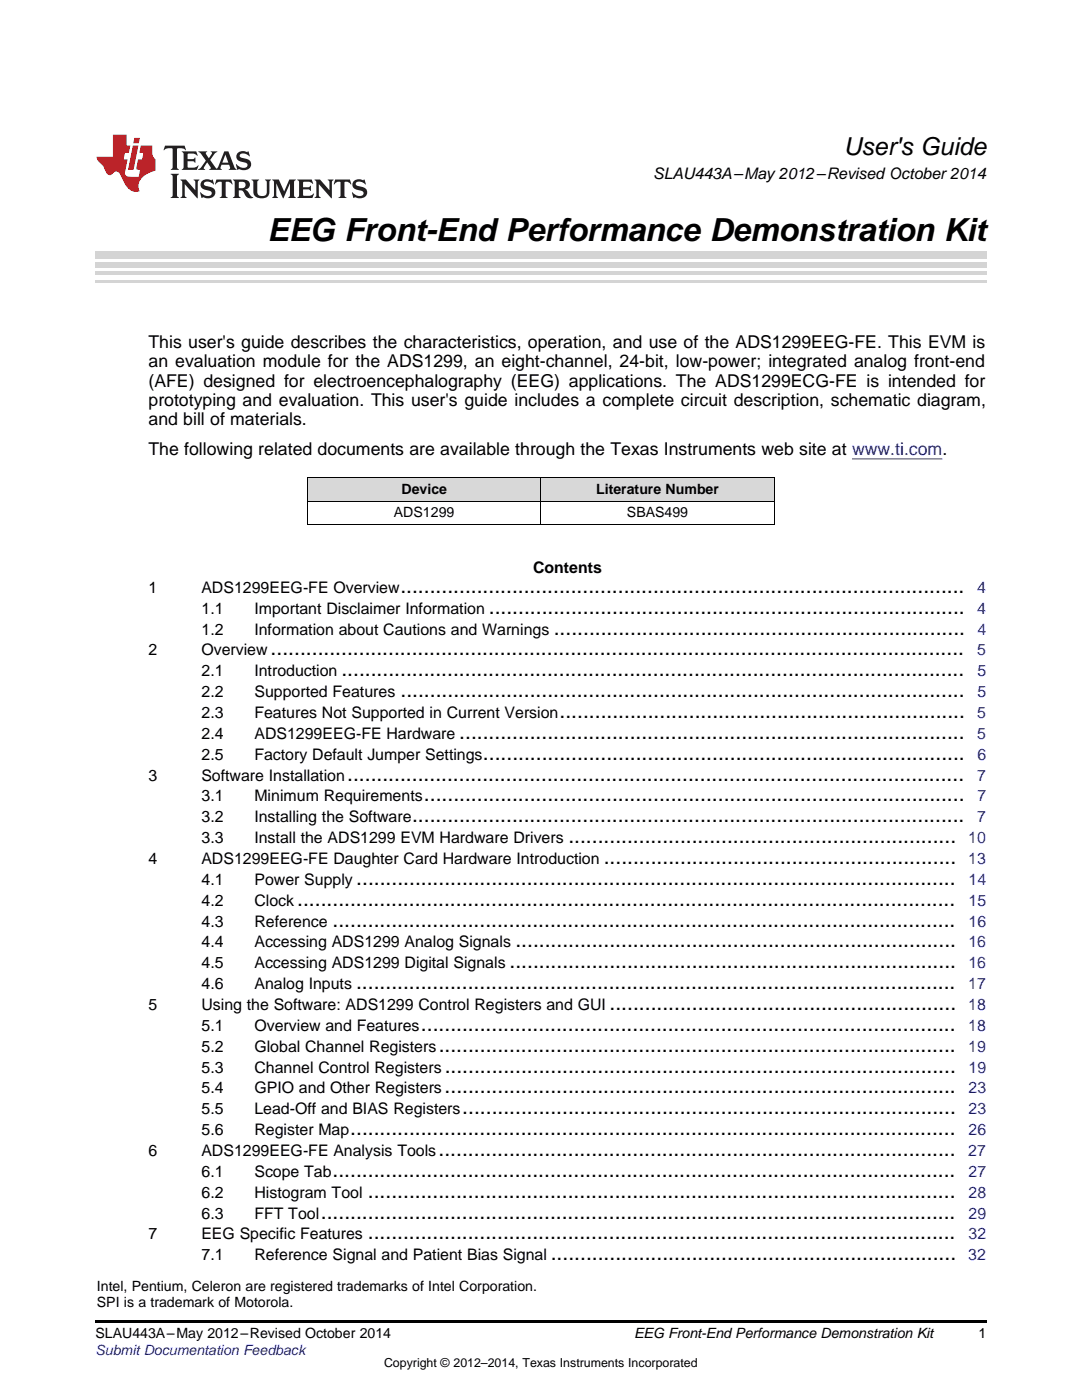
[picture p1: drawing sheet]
<svg xmlns="http://www.w3.org/2000/svg" width="216mm" height="279mm" viewBox="0 0 216 279" stroke-linecap="round" stroke-linejoin="round" font-family="sans-serif">
<defs><g id="words">
<text font-size="6.3" x="53.4" y="48">EEG Front-End Performance Demonstration Kit</text>
<text font-size="4.9" x="168.3" y="30.9">User's Guide</text>
<g font-size="4.2">
<text x="79.9" y="118.3">................................................................................................</text>
<text x="97.5" y="122.5">.................................................................................</text>
<text x="54" y="130.8">......................................................................................................................</text>
<text x="110.5" y="126.6">......................................................................</text>
<text x="68.1" y="135">..........................................................................................................</text>
<text x="79.9" y="139.1">................................................................................................</text>
<text x="111.7" y="143.3">.....................................................................</text>
<text x="91.6" y="147.5">......................................................................................</text>
<text x="69.3" y="155.8">.........................................................................................................</text>
<text x="96.4" y="151.6">..................................................................................</text>
<text x="84.6" y="159.9">............................................................................................</text>
<text x="82.2" y="164.1">..............................................................................................</text>
<text x="113.4" y="168.3">..................................................................</text>
<text x="120.5" y="172.4">............................................................</text>
<text x="71.1" y="176.6">......................................................................................................</text>
<text x="59.3" y="180.8">................................................................................................................</text>
<text x="66.4" y="184.9">..........................................................................................................</text>
<text x="102.8" y="189.1">...........................................................................</text>
<text x="71.1" y="197.4">......................................................................................................</text>
<text x="101.7" y="193.3">............................................................................</text>
<text x="121.6" y="201.6">...........................................................</text>
<text x="84" y="205.7">...........................................................................................</text>
<text x="87.5" y="209.9">........................................................................................</text>
<text x="88.7" y="214.1">.......................................................................................</text>
<text x="88.7" y="218.2">.......................................................................................</text>
<text x="69.9" y="226.6">.......................................................................................................</text>
<text x="92.2" y="222.4">....................................................................................</text>
<text x="87.5" y="230.7">........................................................................................</text>
<text x="66.4" y="234.9">..........................................................................................................</text>
<text x="73.4" y="239">....................................................................................................</text>
<text x="64" y="243.2">............................................................................................................</text>
<text x="73.4" y="247.4">....................................................................................................</text>
<text x="109.9" y="251.5">.....................................................................</text>
</g>
<g font-size="3.5">
<text x="29.6" y="69.4">This user's guide describes the characteristics, operation, and use of the ADS1299EEG-FE. This EVM is</text>
<text x="29.6" y="73.3">an evaluation module for the ADS1299, an eight-channel, 24-bit, low-power; integrated analog front-end</text>
<text x="29.6" y="77.2">(AFE) designed for electroencephalography (EEG) applications. The ADS1299ECG-FE is intended for</text>
<text x="29.6" y="81">prototyping and evaluation. This user's guide includes a complete circuit description, schematic diagram,</text>
<text x="29.6" y="84.9">and bill of materials.</text>
<text x="29.6" y="90.9">The following related documents are available through the Texas Instruments web site at www.ti.com.</text>
</g>
<g font-size="3.2">
<text x="130.3" y="35.7">SLAU443A–May 2012–Revised October 2014</text>
<text x="29.6" y="118.3">1</text>
<text x="40.2" y="118.3">ADS1299EEG-FE Overview</text>
<text x="106.4" y="114.3">Contents</text>
<text x="40.2" y="122.5">1.1</text>
<text x="50.8" y="122.5">Important Disclaimer Information</text>
<text x="29.6" y="130.8">2</text>
<text x="40.2" y="130.8">Overview</text>
<text x="40.2" y="126.6">1.2</text>
<text x="50.8" y="126.6">Information about Cautions and Warnings</text>
<text x="40.2" y="135">2.1</text>
<text x="50.8" y="135">Introduction</text>
<text x="40.2" y="139.1">2.2</text>
<text x="40.2" y="143.3">2.3</text>
<text x="50.8" y="139.1">Supported Features</text>
<text x="50.8" y="143.3">Features Not Supported in Current Version</text>
<text x="40.2" y="147.5">2.4</text>
<text x="50.8" y="147.5">ADS1299EEG-FE Hardware</text>
<text x="29.6" y="155.8">3</text>
<text x="40.2" y="155.8">Software Installation</text>
<text x="40.2" y="151.6">2.5</text>
<text x="50.8" y="151.6">Factory Default Jumper Settings</text>
<text x="40.2" y="159.9">3.1</text>
<text x="50.8" y="159.9">Minimum Requirements</text>
<text x="40.2" y="164.1">3.2</text>
<text x="50.8" y="164.1">Installing the Software</text>
<text x="29.6" y="172.4">4</text>
<text x="40.2" y="172.4">ADS1299EEG-FE Daughter Card Hardware Introduction</text>
<text x="40.2" y="168.3">3.3</text>
<text x="50.8" y="168.3">Install the ADS1299 EVM Hardware Drivers</text>
<text x="40.2" y="176.6">4.1</text>
<text x="50.8" y="176.6">Power Supply</text>
<text x="40.2" y="180.8">4.2</text>
<text x="40.2" y="184.9">4.3</text>
<text x="50.8" y="180.8">Clock</text>
<text x="50.8" y="184.9">Reference</text>
<text x="40.2" y="189.1">4.4</text>
<text x="50.8" y="189.1">Accessing ADS1299 Analog Signals</text>
<text x="40.2" y="193.3">4.5</text>
<text x="40.2" y="197.4">4.6</text>
<text x="50.8" y="193.3">Accessing ADS1299 Digital Signals</text>
<text x="50.8" y="197.4">Analog Inputs</text>
<text x="29.6" y="201.6">5</text>
<text x="40.2" y="201.6">Using the Software: ADS1299 Control Registers and GUI</text>
<text x="40.2" y="205.7">5.1</text>
<text x="40.2" y="209.9">5.2</text>
<text x="50.8" y="205.7">Overview and Features</text>
<text x="50.8" y="209.9">Global Channel Registers</text>
<text x="40.2" y="214.1">5.3</text>
<text x="50.8" y="214.1">Channel Control Registers</text>
<text x="40.2" y="218.2">5.4</text>
<text x="50.8" y="218.2">GPIO and Other Registers</text>
<text x="40.2" y="222.4">5.5</text>
<text x="40.2" y="226.6">5.6</text>
<text x="50.8" y="222.4">Lead-Off and BIAS Registers</text>
<text x="50.8" y="226.6">Register Map</text>
<text x="29.6" y="230.7">6</text>
<text x="40.2" y="230.7">ADS1299EEG-FE Analysis Tools</text>
<text x="40.2" y="234.9">6.1</text>
<text x="40.2" y="239">6.2</text>
<text x="50.8" y="234.9">Scope Tab</text>
<text x="50.8" y="239">Histogram Tool</text>
<text x="40.2" y="243.2">6.3</text>
<text x="50.8" y="243.2">FFT Tool</text>
<text x="29.6" y="247.4">7</text>
<text x="40.2" y="247.4">EEG Specific Features</text>
<text x="40.2" y="251.5">7.1</text>
<text x="50.8" y="251.5">Reference Signal and Patient Bias Signal</text>
</g>
<g font-size="3.2" fill="#00f">
<text x="195" y="118.3">4</text>
<text x="195" y="122.5">4</text>
<text x="195" y="130.8">5</text>
<text x="195" y="126.6">4</text>
<text x="195" y="135">5</text>
<text x="195" y="143.3">5</text>
<text x="195" y="139.1">5</text>
<text x="195" y="147.5">5</text>
<text x="195" y="155.8">7</text>
<text x="195" y="151.6">6</text>
<text x="195" y="159.9">7</text>
<text x="195" y="164.1">7</text>
<text x="193.2" y="168.3">10</text>
<text x="193.2" y="172.4">13</text>
<text x="193.3" y="176.6">14</text>
<text x="193.3" y="180.8">15</text>
<text x="193.3" y="184.9">16</text>
<text x="193.2" y="189.1">16</text>
<text x="193.2" y="197.4">17</text>
<text x="193.2" y="193.3">16</text>
<text x="193.2" y="201.6">18</text>
<text x="193.2" y="209.9">19</text>
<text x="193.2" y="205.7">18</text>
<text x="193.3" y="214.1">19</text>
<text x="193.3" y="218.2">23</text>
<text x="193.3" y="222.4">23</text>
<text x="193.3" y="226.6">26</text>
<text x="193.2" y="230.7">27</text>
<text x="193.3" y="239">28</text>
<text x="193.3" y="234.9">27</text>
<text x="193.3" y="243.2">29</text>
<text x="193.2" y="251.5">32</text>
<text x="193.3" y="247.4">32</text>
</g>
<g font-size="2.8">
<text x="80.1" y="98.5">Device</text>
<text x="119" y="98.5">Literature Number</text>
<text x="78.6" y="103.2">ADS1299</text>
<text x="125.1" y="103.2">SBAS499</text>
<text x="19.3" y="257.7">Intel, Pentium, Celeron are registered trademarks of Intel Corporation.</text>
<text x="19.3" y="260.9">SPI is a trademark of Motorola.</text>
<text x="19" y="267.1">SLAU443A–May 2012–Revised October 2014</text>
<text x="126.5" y="267.1">EEG Front-End Performance Demonstration Kit</text>
<text x="195.3" y="267">1</text>
</g>
<text font-size="2.8" fill="#00f" x="19" y="270.4">Submit Documentation Feedback</text>
<text font-size="2.5" x="76.6" y="272.7">Copyright © 2012–2014, Texas Instruments Incorporated</text>
</g></defs>
<g fill="#d8d8d8">
<path d="M61.4 95.4h46.5v4.7h-46.5z"/>
<path d="M107.9 95.4h46.6v4.7h-46.6z"/>
</g>
<path d="M61.4 104.7h.1zM154.4 104.7h.1zM19 263.5h177.8v.6h-177.8z" fill="#000"/>
<path d="M61.4 95.4h93.1M61.4 95.4v9.3M107.9 95.4v9.3M154.5 95.4v9.3M61.4 104.7h93.1M61.4 100h93.1" fill="none" stroke="#000" stroke-width=".2"/>
<path d="M19 56.1h177.8" fill="none" stroke="#d4d4d4" stroke-width=".42"/>
<g fill="#d4d4d4">
<path d="M19 54.2h177.8v.7h-177.8z"/>
<path d="M19 52.4h177.8v1h-177.8z"/>
<path d="M19 50.3h177.8v1.4h-177.8z"/>
</g>
<path d="M32.9 29.1l-.3 .9h.1a1.64 1.64 0 0 1 1.7-.3l.1 3.6-.4 .6h1.6l-.4-.6v-3.5v-.1l.4-.1a1.36 1.36 0 0 1 1.3 .4h.1l-.3-.9zM36.3 30.2l.3 .3v.3v2.5v.3l-.3 .3h3l.3-.9h-.1a1.87 1.87 0 0 1-2 .4l-.1-1.2h1.2l.4 .3v-1.1l-.4 .3-1.2 .1 .1-1.1 .2-.1a1.66 1.66 0 0 1 1.7 .5l.1-.1-.3-.8zM39.6 30.2l1.5 1.9-.9 1.2-.7 .6h1.4l-.3-.3 .7-1.2 .8 1.2-.3 .3h2.5l-.3-.3 .2-.7h1.5l.2 .6-.3 .4h1.6l-.4-.5-1.2-3.2h-.8l-1.2 2.9-.4 .6-1.3-1.8 .9-1.1 .6-.6h-1.4l.3 .3-.6 1.1-.6-1 .2-.4zM45 30.8l.6 1.7h-1.2zM47.4 30.6a1.04 1.04 0 0 0-.2 1.1 1.04 1.04 0 0 0 1 .6l1 .2a.5 .5 0 0 1 .2 .6 .5 .5 0 0 1-.5 .4 1.76 1.76 0 0 1-1.7-.8l-.1 .1 .3 1.1 .2-.1a2.54 2.54 0 0 0 2.2-.3 1.12 1.12 0 0 0 .2-1.2 1.12 1.12 0 0 0-1-.6l-1-.3a.4 .4 0 0 1-.2-.4 .4 .4 0 0 1 .4-.3 1.6 1.6 0 0 1 1.6 .5h.1l-.3-1-.3 .2-.2-.1a1.62 1.62 0 0 0-1.7 .3zM34.1 34.7l.3 .3 .1 .3v3.6l-.1 .3-.3 .3h1.6l-.3-.3-.1-.3v-3.6l.1-.3 .3-.3zM36 35.8l.4 .6v2.5l-.1 .3-.3 .3h1.2l-.3-.6v-2.1l2.6 2.8v-3.2l.3-.6h-1.2l.3 .4 .1 1.7-1.9-2.1zM40.3 36.2a1.04 1.04 0 0 0-.2 1.1 1.04 1.04 0 0 0 .9 .6l1 .3a.5 .5 0 0 1 .2 .5 .5 .5 0 0 1-.4 .4 1.76 1.76 0 0 1-1.8-.7h-.1l.3 1.1 .2-.1a2.55 2.55 0 0 0 2.3-.3 1.12 1.12 0 0 0 .2-1.2 1.12 1.12 0 0 0-1-.6l-1-.3a.41 .41 0 0 1-.2-.4 .41 .41 0 0 1 .4-.3 1.6 1.6 0 0 1 1.5 .5h.1l-.3-1-.2 .2-.2-.1a1.64 1.64 0 0 0-1.7 .3zM43.2 35.8l-.3 1h.1a.95 .95 0 0 1 1.2-.5v2.6v.3l-.4 .3h1.6l-.3-.3-.1-.3v-2.4l.3-.2a1.02 1.02 0 0 1 1 .5h.1l-.3-1zM46.5 35.8l.3 .4v.2v2.5v.3l-.3 .3h1.5l-.3-.3-.1-1.2a.9 .9 0 0 1 1.2 .8 1.07 1.07 0 0 0 1.7 .6 1.97 1.97 0 0 1-1.1-1.3l-.5-.3a.98 .98 0 0 0 1-1 .98 .98 0 0 0-1-.9zM47.7 36.3h.2a.81 .81 0 0 1 1.1 .6 .64 .64 0 0 1-.7 .7h-.7zM50.2 35.8l.3 .4 .1 .2v1.9a1.59 1.59 0 0 0 2.1 1.2 1.15 1.15 0 0 0 1.1-1.2v-2.1l.3-.4h-1.2l.3 .6v1.9a.97 .97 0 0 1-.7 .9 .97 .97 0 0 1-1.1-.6l-.1-2.2 .1-.2 .3-.4zM54.3 35.8l.3 .4 .1 .2v2.5l-.4 .6h1.2l-.4-.6v-2.3l1.4 3 1.4-3v2.3l-.4 .6h1.5l-.3-.3v-.3v-2.5v-.2l.3-.4h-1.3l-1 2.4-1.1-2.4zM59.3 35.8l.3 .4 .1 .2v2.5l-.1 .3-.3 .3h3l.4-.8-.1-.1a1.88 1.88 0 0 1-2.1 .4v-1.2h1.2l.3 .3v-1l-.3 .2-1.2 .1v-1l.3-.1a1.66 1.66 0 0 1 1.6 .4h.1l-.3-.9zM62.8 35.8l.3 .6v2.5v.3l-.3 .3h1.2l-.4-.6v-2.1l2.6 2.8v-3.2l.3-.6h-1.1l.3 .4v1.7l-1.8-2.1zM66.9 35.8l-.3 1h.1a.95 .95 0 0 1 1.2-.5v2.6v.3l-.4 .3h1.6l-.3-.3-.1-.3v-2.4l.3-.2a1.02 1.02 0 0 1 1 .5h.1l-.3-1zM70.6 36.2a1.04 1.04 0 0 0-.2 1.1 1.04 1.04 0 0 0 .9 .6l1 .3a.5 .5 0 0 1 .2 .5 .5 .5 0 0 1-.4 .4 1.75 1.75 0 0 1-1.8-.7h-.1l.3 1.1 .2-.1a2.56 2.56 0 0 0 2.3-.3 1.12 1.12 0 0 0 .2-1.2 1.12 1.12 0 0 0-1-.6l-1-.3a.4 .4 0 0 1-.2-.4 .4 .4 0 0 1 .4-.3 1.6 1.6 0 0 1 1.5 .5h.1l-.3-1-.2 .2-.2-.1a1.64 1.64 0 0 0-1.7 .3z" fill="#231f20"/>
<path d="M22.5 26.9v4.4h-3.2a2.57 2.57 0 0 0 1.2 1.7l.4 .8a1.22 1.22 0 0 0 1.3 1.1l.2-.2a.9 .9 0 0 1 1-.5 .9 .9 0 0 1 .7 .9l.5 1.1a2.58 2.58 0 0 0 3.3 1.9 2.35 2.35 0 0 1 .9-3.1l1.1-.6 1.1-.3v-2.3a1.45 1.45 0 0 1-.6-1.3v-1.5h-2.3l-.3 1.5h.8l-.2 1.3h-.9l-.3 1.6 .1 .4 .7 .1-.3 1.4h-1.1a1.52 1.52 0 0 1-1.7-.6l.6-2.9h-.8l.2-1.3h.8l.3-1.5h-.7v-2.1zM26.5 29l-1 4.9h1.2l.9-4.9zM26.8 27.5l-.2 1.1h1.1l.2-1.1z" fill="#ee1d23"/>
<path d="M170 91.6h18" fill="none" stroke="#00f" stroke-width=".2"/>
<use href="#words"/>
</svg>
